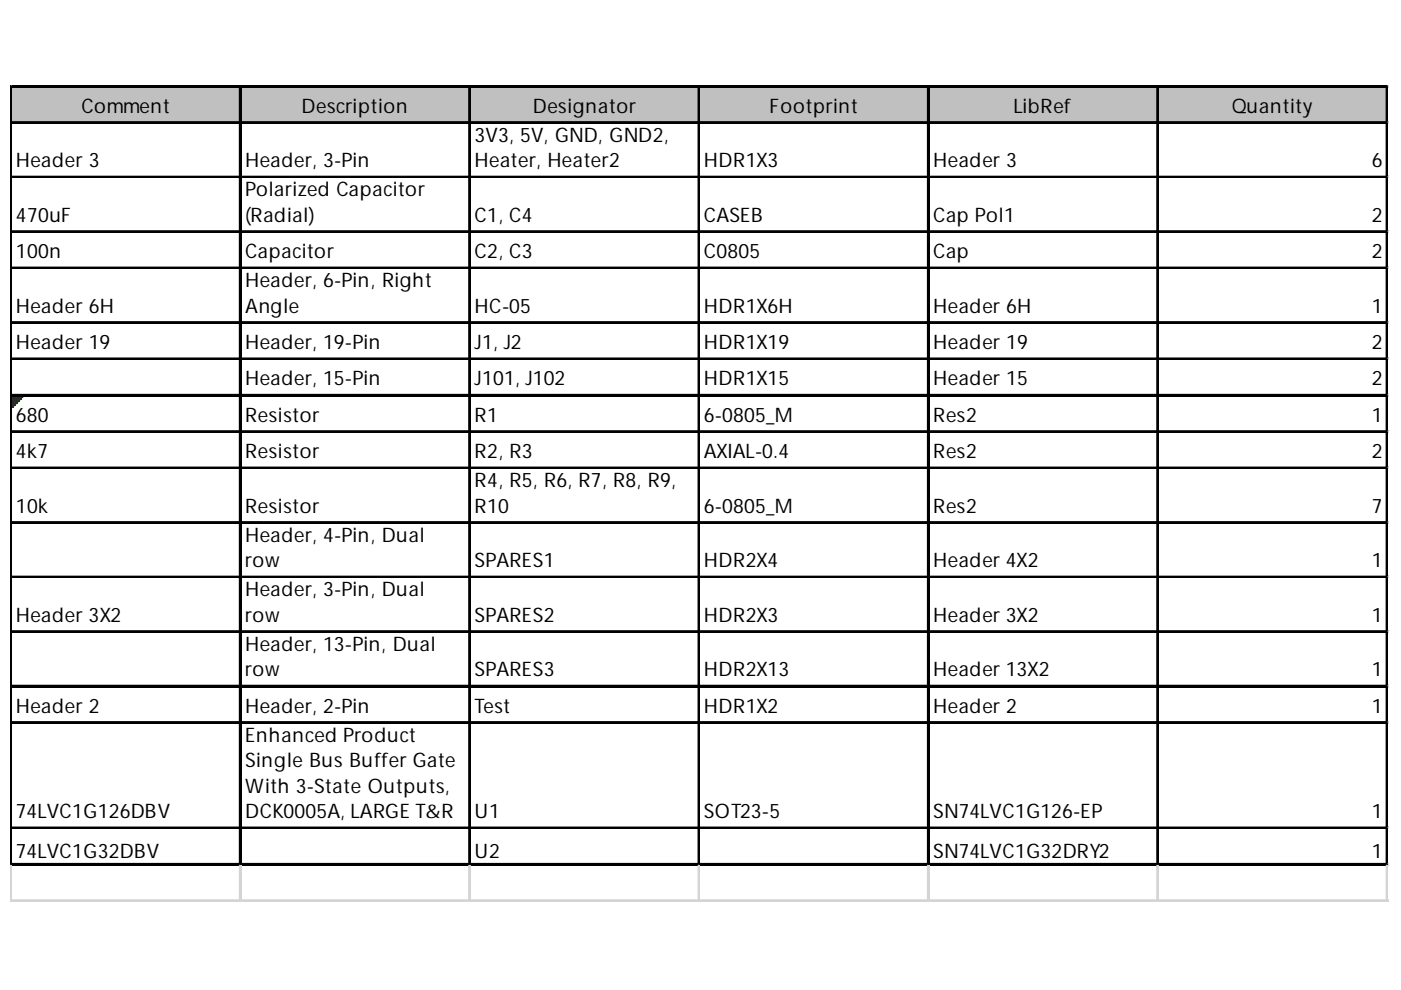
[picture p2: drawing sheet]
<svg xmlns="http://www.w3.org/2000/svg" width="297mm" height="210mm" viewBox="0 0 297 210" stroke-linecap="round" stroke-linejoin="round" font-family="sans-serif">
<defs><g id="words">
<g font-size="4.2">
<text x="17.3" y="23.9">Comment</text>
<text x="63.9" y="23.9">Description</text>
<text x="113" y="23.9">Designator</text>
<text x="163.1" y="23.9">Footprint</text>
<text x="214.9" y="23.9">LibRef</text>
<text x="261.2" y="23.9">Quantity</text>
<text x="3.4" y="35.5">Header 3</text>
<text x="52" y="35.5">Header, 3-Pin</text>
<text x="100.6" y="30.1">3V3, 5V, GND, GND2,</text>
<text x="100.6" y="35.5">Heater, Heater2</text>
<text x="149.2" y="35.5">HDR1X3</text>
<text x="197.9" y="35.5">Header 3</text>
<text x="290.9" y="35.5">6</text>
<text x="52" y="41.6">Polarized Capacitor</text>
<text x="3.4" y="47">470uF</text>
<text x="52" y="47">(Radial)</text>
<text x="100.6" y="47">C1, C4</text>
<text x="149.2" y="47">CASEB</text>
<text x="197.9" y="47">Cap Pol1</text>
<text x="290.9" y="47">2</text>
<text x="3.4" y="54.7">100n</text>
<text x="52" y="54.7">Capacitor</text>
<text x="100.6" y="54.7">C2, C3</text>
<text x="149.2" y="54.7">C0805</text>
<text x="197.9" y="54.7">Cap</text>
<text x="290.9" y="54.7">2</text>
<text x="52" y="60.9">Header, 6-Pin, Right</text>
<text x="3.4" y="66.3">Header 6H</text>
<text x="52" y="66.3">Angle</text>
<text x="100.6" y="66.3">HC-05</text>
<text x="149.2" y="66.3">HDR1X6H</text>
<text x="197.9" y="66.3">Header 6H</text>
<text x="290.9" y="66.3">1</text>
<text x="3.4" y="74">Header 19</text>
<text x="52" y="74">Header, 19-Pin</text>
<text x="100.6" y="74">J1, J2</text>
<text x="149.2" y="74">HDR1X19</text>
<text x="197.9" y="74">Header 19</text>
<text x="290.9" y="74">2</text>
<text x="52" y="81.7">Header, 15-Pin</text>
<text x="100.6" y="81.7">J101, J102</text>
<text x="149.2" y="81.7">HDR1X15</text>
<text x="197.9" y="81.7">Header 15</text>
<text x="290.9" y="81.7">2</text>
<text x="3.4" y="89.4">680</text>
<text x="52" y="89.4">Resistor</text>
<text x="100.6" y="89.4">R1</text>
<text x="149.2" y="89.4">6-0805_M</text>
<text x="197.9" y="89.4">Res2</text>
<text x="290.9" y="89.4">1</text>
<text x="3.4" y="97.1">4k7</text>
<text x="52" y="97.1">Resistor</text>
<text x="100.6" y="97.1">R2, R3</text>
<text x="149.2" y="97.1">AXIAL-0.4</text>
<text x="197.9" y="97.1">Res2</text>
<text x="290.9" y="97.1">2</text>
<text x="100.6" y="103.3">R4, R5, R6, R7, R8, R9,</text>
<text x="3.4" y="108.7">10k</text>
<text x="52" y="108.7">Resistor</text>
<text x="100.6" y="108.7">R10</text>
<text x="149.2" y="108.7">6-0805_M</text>
<text x="197.9" y="108.7">Res2</text>
<text x="290.9" y="108.7">7</text>
<text x="52" y="114.9">Header, 4-Pin, Dual</text>
<text x="52" y="120.3">row</text>
<text x="100.6" y="120.3">SPARES1</text>
<text x="149.2" y="120.3">HDR2X4</text>
<text x="197.9" y="120.3">Header 4X2</text>
<text x="290.9" y="120.3">1</text>
<text x="3.4" y="131.8">Header 3X2</text>
<text x="52" y="126.4">Header, 3-Pin, Dual</text>
<text x="52" y="131.8">row</text>
<text x="100.6" y="131.8">SPARES2</text>
<text x="149.2" y="131.8">HDR2X3</text>
<text x="197.9" y="131.8">Header 3X2</text>
<text x="290.9" y="131.8">1</text>
<text x="52" y="138">Header, 13-Pin, Dual</text>
<text x="52" y="143.4">row</text>
<text x="100.6" y="143.4">SPARES3</text>
<text x="149.2" y="143.4">HDR2X13</text>
<text x="197.9" y="143.4">Header 13X2</text>
<text x="290.9" y="143.4">1</text>
<text x="3.4" y="151.1">Header 2</text>
<text x="52" y="151.1">Header, 2-Pin</text>
<text x="100.6" y="151.1">Test</text>
<text x="149.2" y="151.1">HDR1X2</text>
<text x="197.9" y="151.1">Header 2</text>
<text x="290.9" y="151.1">1</text>
<text x="52" y="157.3">Enhanced Product</text>
<text x="52" y="162.7">Single Bus Buffer Gate</text>
<text x="3.4" y="173.5">74LVC1G126DBV</text>
<text x="52" y="168.1">With 3-State Outputs,</text>
<text x="52" y="173.5">DCK0005A, LARGE T&amp;R</text>
<text x="100.6" y="173.5">U1</text>
<text x="149.2" y="173.5">SOT23-5</text>
<text x="197.9" y="173.5">SN74LVC1G126-EP</text>
<text x="290.9" y="173.5">1</text>
<text x="3.4" y="181.9">74LVC1G32DBV</text>
<text x="100.6" y="181.9">U2</text>
<text x="197.9" y="181.9">SN74LVC1G32DRY2</text>
<text x="290.9" y="181.9">1</text>
</g>
</g></defs>
<path d="M2.5 18.5h291.9v7.8h-291.9z" fill="#c0c0c0"/>
<path d="M2.6 84.1h2.3M2.6 84.3h2.3M2.6 84.5h1.9" fill="none" stroke="#008000" stroke-width=".39"/>
<path d="M2.6 84.5h1.9v.4h-1.9z" fill="#008000"/>
<path d="M2.6 84.9h1.5" fill="none" stroke="#008000" stroke-width=".39"/>
<path d="M2.6 84.9h1.5v.3h-1.5z" fill="#008000"/>
<path d="M2.6 85.2h1.1" fill="none" stroke="#008000" stroke-width=".39"/>
<path d="M2.6 85.2h1.1v.4h-1.1z" fill="#008000"/>
<path d="M2.6 85.6h.8" fill="none" stroke="#008000" stroke-width=".39"/>
<path d="M2.6 85.6h.8v.4h-.8z" fill="#008000"/>
<path d="M2.6 86h.4" fill="none" stroke="#008000" stroke-width=".39"/>
<path d="M2.6 86h.4v.4h-.4z" fill="#008000"/>
<g fill="none" stroke="#000" stroke-width=".39">
<path d="M2.2 18.2v165.3M2.4 18.2v165.3M2.6 18.2h291.8M2.6 18.4h291.8M50.8 18.6v164.9M51 18.6v164.9M99.5 18.6v164.9M99.6 18.6v164.9M148.1 18.6v164.9M148.3 18.6v164.9M196.7 18.6v164.9M196.9 18.6v164.9"/>
<path d="M245.3 18.6v164.9M245.5 18.6v164.9M294 18.6v164.9M294.2 18.6v164.9M2.6 25.9h291.8M2.6 26.1h291.8M2.6 37.4h291.8M2.6 37.6h291.8M2.6 49h291.8M2.6 49.2h291.8M2.6 56.7h291.8M2.6 56.9h291.8"/>
<path d="M2.6 68.3h291.8M2.6 68.5h291.8M2.6 76h291.8M2.6 76.2h291.8M2.6 83.7h291.8M2.6 83.9h291.8M2.6 91.4h291.8M2.6 91.6h291.8M2.6 99.1h291.8M2.6 99.3h291.8M2.6 110.7h291.8M2.6 110.9h291.8"/>
<path d="M2.6 122.2h291.8M2.6 122.4h291.8M2.6 133.8h291.8M2.6 134h291.8M2.6 145.4h291.8M2.6 145.6h291.8M2.6 153.1h291.8M2.6 153.3h291.8M2.6 175.4h291.8M2.6 175.6h291.8M2.6 183.1h291.8M2.6 183.3h291.8"/>
</g>
<g fill="none" stroke="#d4d4d4" stroke-width=".39">
<path d="M294.4 18.2h.1M2.2 183.5v7.8M2.4 183.5v7.8M50.8 183.5v7.8M51 183.5v7.8M99.5 183.5v7.8M99.6 183.5v7.8M148.1 183.5v7.8M148.3 183.5v7.8M196.7 183.5v7.8M196.9 183.5v7.8M245.3 183.5v7.8"/>
<path d="M245.5 183.5v7.8M294 183.5v7.8M294.2 183.5v7.8"/>
</g>
<path d="M294.4 18.2v.4z" fill="#d4d4d4"/>
<path d="M294.4 25.9h.1" fill="none" stroke="#d4d4d4" stroke-width=".39"/>
<path d="M294.4 25.9v.4z" fill="#d4d4d4"/>
<path d="M294.4 37.4h.1" fill="none" stroke="#d4d4d4" stroke-width=".39"/>
<path d="M294.4 37.4v.4z" fill="#d4d4d4"/>
<path d="M294.4 49h.1" fill="none" stroke="#d4d4d4" stroke-width=".39"/>
<path d="M294.4 49v.4z" fill="#d4d4d4"/>
<path d="M294.4 56.7h.1" fill="none" stroke="#d4d4d4" stroke-width=".39"/>
<path d="M294.4 56.7v.4z" fill="#d4d4d4"/>
<path d="M294.4 68.3h.1" fill="none" stroke="#d4d4d4" stroke-width=".39"/>
<path d="M294.4 68.3v.4z" fill="#d4d4d4"/>
<path d="M294.4 76h.1" fill="none" stroke="#d4d4d4" stroke-width=".39"/>
<path d="M294.4 76v.4z" fill="#d4d4d4"/>
<path d="M294.4 83.7h.1" fill="none" stroke="#d4d4d4" stroke-width=".39"/>
<path d="M294.4 83.7v.4z" fill="#d4d4d4"/>
<path d="M294.4 91.4h.1" fill="none" stroke="#d4d4d4" stroke-width=".39"/>
<path d="M294.4 91.4v.4z" fill="#d4d4d4"/>
<path d="M294.4 99.1h.1" fill="none" stroke="#d4d4d4" stroke-width=".39"/>
<path d="M294.4 99.1v.4z" fill="#d4d4d4"/>
<path d="M294.4 110.7h.1" fill="none" stroke="#d4d4d4" stroke-width=".39"/>
<path d="M294.4 110.7v.4z" fill="#d4d4d4"/>
<path d="M294.4 122.2h.1" fill="none" stroke="#d4d4d4" stroke-width=".39"/>
<path d="M294.4 122.2v.4z" fill="#d4d4d4"/>
<path d="M294.4 133.8h.1" fill="none" stroke="#d4d4d4" stroke-width=".39"/>
<path d="M294.4 133.8v.4z" fill="#d4d4d4"/>
<path d="M294.4 145.4h.1" fill="none" stroke="#d4d4d4" stroke-width=".39"/>
<path d="M294.4 145.4v.4z" fill="#d4d4d4"/>
<path d="M294.4 153.1h.1" fill="none" stroke="#d4d4d4" stroke-width=".39"/>
<path d="M294.4 153.1v.4z" fill="#d4d4d4"/>
<path d="M294.4 175.4h.1" fill="none" stroke="#d4d4d4" stroke-width=".39"/>
<path d="M294.4 175.4v.4z" fill="#d4d4d4"/>
<path d="M294.4 183.1h.1" fill="none" stroke="#d4d4d4" stroke-width=".39"/>
<path d="M294.4 183.1v.4z" fill="#d4d4d4"/>
<path d="M2.2 190.9h292.2M2.2 191h292.2" fill="none" stroke="#d4d4d4" stroke-width=".39"/>
<use href="#words"/>
</svg>
